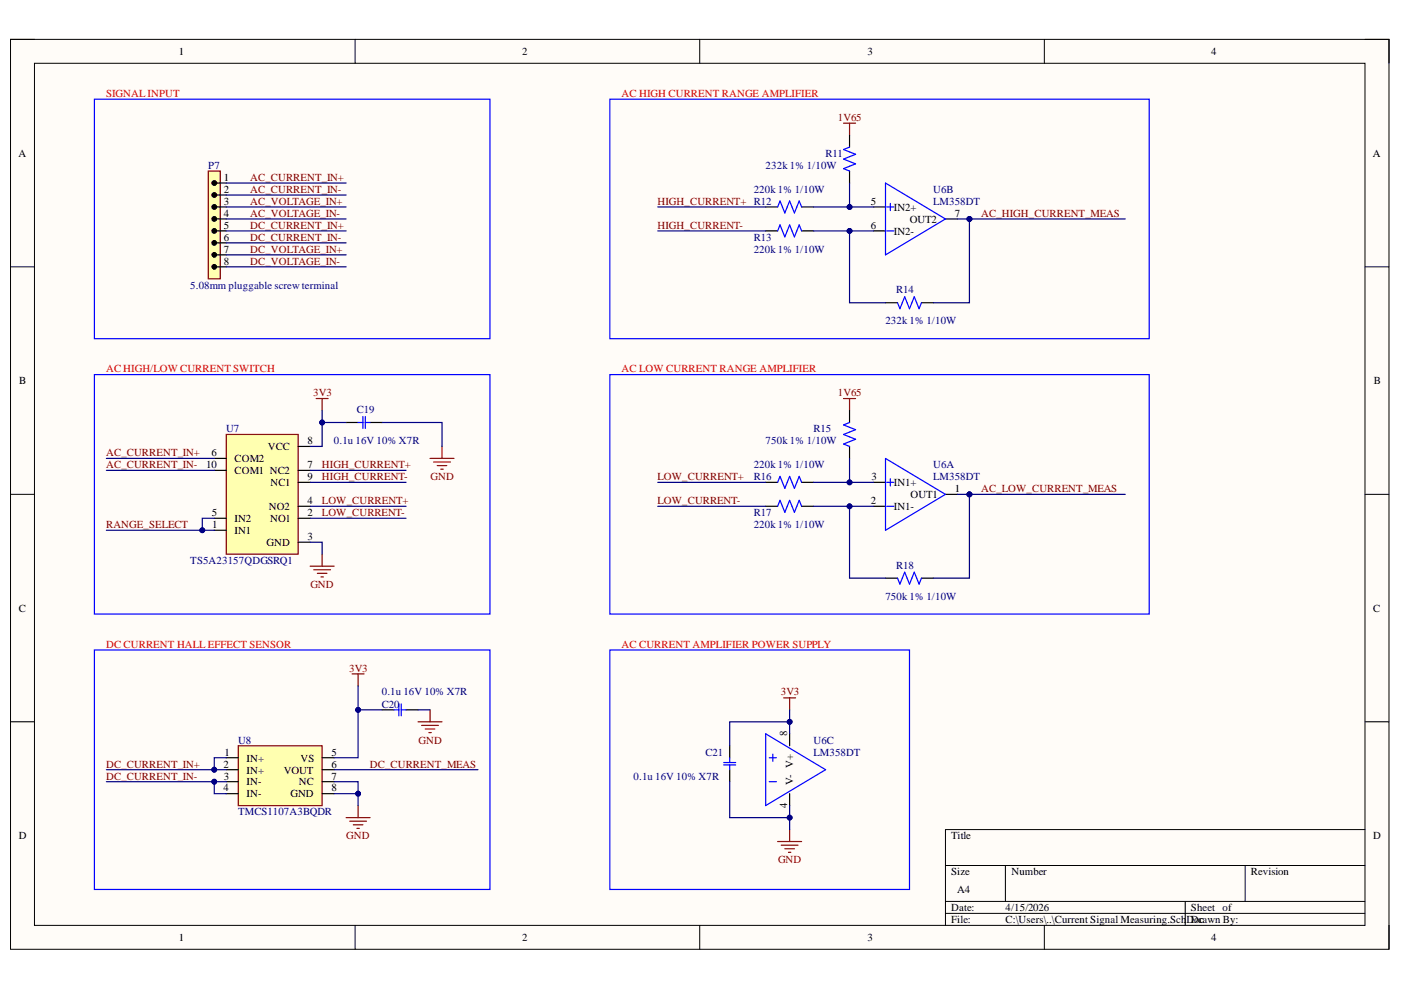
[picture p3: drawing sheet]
<svg xmlns="http://www.w3.org/2000/svg" width="297mm" height="210mm" viewBox="0 0 297 210" stroke-linecap="round" stroke-linejoin="round" font-family="sans-serif">
<defs><g id="words">
<g font-size="2.3">
<text x="37.9" y="11.7">1</text>
<text x="110.7" y="11.7">2</text>
<text x="183.9" y="11.7">3</text>
<text x="256.8" y="11.7">4</text>
<text x="3.9" y="33.3">A</text>
<text x="291.1" y="33.3">A</text>
<text x="47.5" y="38.4">1</text>
<text x="47.5" y="40.9">2</text>
<text x="47.5" y="43.4">3</text>
<text x="47.5" y="46">4</text>
<text x="184.7" y="43.4">5</text>
<text x="189.5" y="44.7">IN2+</text>
<text x="192.9" y="47.2">OUT2</text>
<text x="202.4" y="46">7</text>
<text x="47.5" y="48.5">5</text>
<text x="47.5" y="51">6</text>
<text x="47.5" y="53.6">7</text>
<text x="184.7" y="48.5">6</text>
<text x="189.5" y="49.8">IN2-</text>
<text x="47.5" y="56.1">8</text>
<text x="4.1" y="81.5">B</text>
<text x="291.3" y="81.5">B</text>
<text x="56.8" y="95.5">VCC</text>
<text x="65.2" y="94.2">8</text>
<text x="43.7" y="99.3">10</text>
<text x="44.8" y="96.7">6</text>
<text x="49.7" y="98">COM2</text>
<text x="49.7" y="100.5">COM1 NC2</text>
<text x="65.2" y="99.3">7</text>
<text x="65.2" y="101.8">9</text>
<text x="184.8" y="101.8">3</text>
<text x="57.4" y="103.1">NC1</text>
<text x="65.2" y="106.9">4</text>
<text x="184.7" y="106.9">2</text>
<text x="189.5" y="103.1">IN1+</text>
<text x="193" y="105.6">OUT1</text>
<text x="202.4" y="104.4">1</text>
<text x="44.9" y="109.4">5</text>
<text x="45" y="112">1</text>
<text x="49.7" y="113.2">IN1</text>
<text x="49.7" y="110.7">IN2</text>
<text x="57" y="108.2">NO2</text>
<text x="57.3" y="110.7">NO1</text>
<text x="65.2" y="109.4">2</text>
<text x="189.5" y="108.2">IN1-</text>
<text x="56.5" y="115.8">GND</text>
<text x="65.2" y="114.5">3</text>
<text x="4" y="129.7">C</text>
<text x="291.2" y="129.7">C</text>
<text x="47.6" y="160.2">1</text>
<text x="52.3" y="161.5">IN+</text>
<text x="63.7" y="161.5">VS</text>
<text x="70.3" y="160.2">5</text>
<text x="166.9" y="156.1" transform="rotate(-90 166.9 156.1)">8</text>
<text x="47.4" y="162.7">2</text>
<text x="47.4" y="167.8">4</text>
<text x="47.5" y="165.3">3</text>
<text x="52.3" y="164">IN+</text>
<text x="52.3" y="166.5">IN-</text>
<text x="60.1" y="164">VOUT</text>
<text x="63.4" y="166.5">NC</text>
<text x="70.3" y="162.7">6</text>
<text x="70.3" y="165.3">7</text>
<text x="70.3" y="167.8">8</text>
<text x="168.2" y="166.5" transform="rotate(-90 168.2 166.5)">V- V+</text>
<text x="52.3" y="169.1">IN-</text>
<text x="61.6" y="169.1">GND</text>
<text x="166.9" y="171.4" transform="rotate(-90 166.9 171.4)">4</text>
<text x="4" y="178">D</text>
<text x="201.7" y="178">Title</text>
<text x="291.2" y="178">D</text>
<text x="201.7" y="185.6">Size</text>
<text x="214.4" y="185.6">Number</text>
<text x="265.2" y="185.6">Revision</text>
<text x="202.9" y="189.4">A4</text>
<text x="201.7" y="193.2">Date:</text>
<text x="201.7" y="195.7">File:</text>
<text x="213.2" y="193.2">4/15/2026</text>
<text x="213.2" y="195.7">C:\Users\..\Current Signal Measuring.Sch</text>
<text x="251.6" y="195.7">DDorawn By:</text>
<text x="252.5" y="193.2">Sheet of</text>
<text x="254.3" y="195.7">c</text>
<text x="37.9" y="199.5">1</text>
<text x="110.7" y="199.5">2</text>
<text x="183.9" y="199.5">3</text>
<text x="256.8" y="199.5">4</text>
</g>
<g font-size="2.3" fill="#f00">
<text x="22.5" y="20.5">SIGNALINPUT</text>
<text x="131.8" y="20.5">AC HIGH CURRENT RANGE AMPLIFIER</text>
<text x="22.5" y="78.9">AC HIGH/LOW CURRENT SWITCH</text>
<text x="131.8" y="78.9">AC LOW CURRENT RANGE AMPLIFIER</text>
<text x="22.5" y="137.3">DC CURRENT HALLEFFECT SENSOR</text>
<text x="131.8" y="137.3">AC CURRENT AMPLIFIER POWER SUPPLY</text>
</g>
<g font-size="2.3" fill="#800000">
<text x="177.6" y="25.6">1V65</text>
<text x="53" y="38.4">AC_CURRENT_IN+</text>
<text x="53" y="40.9">AC_CURRENT_IN-</text>
<text x="53" y="43.4">AC_VOLTAGE_IN+</text>
<text x="53" y="46">AC_VOLTAGE_IN-</text>
<text x="139.4" y="43.4">HIGH_CURRENT+ R12</text>
<text x="208" y="46">AC_HIGH_CURRENT_MEAS</text>
<text x="53" y="53.6">DC_VOLTAGE_IN+</text>
<text x="53" y="48.5">DC_CURRENT_IN+</text>
<text x="53" y="51">DC_CURRENT_IN-</text>
<text x="139.4" y="48.5">HIGH_CURRENT-</text>
<text x="53" y="56.1">DC_VOLTAGE_IN-</text>
<text x="66.4" y="84">3V3</text>
<text x="177.6" y="84">1V65</text>
<text x="22.5" y="96.7">AC_CURRENT_IN+</text>
<text x="22.5" y="99.3">AC_CURRENT_IN-</text>
<text x="68.3" y="99.3">HIGH_CURRENT+</text>
<text x="68.3" y="101.8">HIGH_CURRENT-</text>
<text x="91.3" y="101.8">GND</text>
<text x="139.4" y="101.8">LOW_CURRENT+</text>
<text x="68.3" y="106.9">LOW_CURRENT+</text>
<text x="139.4" y="106.9">LOW_CURRENT-</text>
<text x="208" y="104.4">AC_LOW_CURRENT_MEAS</text>
<text x="22.5" y="112">RANGE_SELECT</text>
<text x="68.3" y="109.4">LOW_CURRENT-</text>
<text x="65.8" y="124.6">GND</text>
<text x="74" y="142.4">3V3</text>
<text x="165.5" y="147.4">3V3</text>
<text x="88.7" y="157.7">GND</text>
<text x="22.5" y="162.7">DC_CURRENT_IN+</text>
<text x="22.5" y="165.3">DC_CURRENT_IN-</text>
<text x="78.4" y="162.7">DC_CURRENT_MEAS</text>
<text x="73.4" y="178">GND</text>
<text x="165" y="183">GND</text>
</g>
<g font-size="2.3" fill="#000080">
<text x="44.2" y="35.8">P7</text>
<text x="162.3" y="35.8">232k 1% 1/10W</text>
<text x="175" y="33.3">R11</text>
<text x="159.8" y="40.9">220k 1% 1/10W</text>
<text x="197.9" y="40.9">U6B</text>
<text x="197.9" y="43.4">LM358DT</text>
<text x="159.8" y="51">R13</text>
<text x="159.8" y="53.6">220k 1% 1/10W</text>
<text x="40.4" y="61.2">5.08mm pluggable screw terminal</text>
<text x="190" y="62.2">R14</text>
<text x="187.7" y="68.8">232k 1% 1/10W</text>
<text x="75.6" y="87.5">C19</text>
<text x="48" y="91.7">U7</text>
<text x="70.8" y="94.2">0.1u 16V 10% X7R</text>
<text x="162.3" y="94.2">750k 1% 1/10W</text>
<text x="172.5" y="91.7">R15</text>
<text x="159.8" y="101.8">R16</text>
<text x="159.8" y="99.3">220k 1% 1/10W</text>
<text x="197.9" y="99.3">U6A</text>
<text x="197.9" y="101.8">LM358DT</text>
<text x="159.8" y="109.4">R17</text>
<text x="159.8" y="112">220k 1% 1/10W</text>
<text x="40.4" y="119.6">TS5A23157QDGSRQ1</text>
<text x="190" y="120.6">R18</text>
<text x="187.7" y="127.2">750k 1% 1/10W</text>
<text x="81" y="147.4">0.1u 16V 10% X7R</text>
<text x="81" y="150.1">C20</text>
<text x="50.5" y="157.7">U8</text>
<text x="149.6" y="160.2">C21</text>
<text x="172.5" y="157.7">U6C</text>
<text x="172.5" y="160.2">LM358DT</text>
<text x="134.3" y="165.3">0.1u 16V 10% X7R</text>
<text x="50.5" y="172.9">TMCS1107A3BQDR</text>
</g>
</g></defs>
<path d="M2.2 8.3h292.3v193h-292.3z" fill-rule="evenodd" fill="#fffcf8"/>
<path d="M2.2 8.3h292.3v193h-292.3z" fill="none" stroke="#000" stroke-width=".21"/>
<path d="M7.3 13.4h282.1v182.8h-282.1z" fill-rule="evenodd" fill="#fffcf8"/>
<g fill="none" stroke="#000" stroke-width=".21">
<path d="M2.2 8.3h5.1M7.3 13.4h282.1v182.8h-282.1zM75.3 8.3v5.1M148.4 8.3v5.1M221.4 8.3v5.1M289.4 8.3h5.1v5.1M2.2 56.6h5.1M289.4 56.6h5.1M2.2 104.8h5.1M289.4 104.8h5.1M2.2 153h5.1M289.4 153h5.1"/>
<path d="M289.4 175.9h-88.9v20.3M75.3 196.2v5.1M148.4 196.2v5.1M200.5 183.5h88.9M200.5 191.1h88.9M200.5 193.7h88.9M213.2 183.5v7.6M221.4 196.2v5.1M251.3 191.1v5.1M264 183.5v7.6M294.5 196.2v5.1"/>
</g>
<path d="M44.2 36.3h2.5v22.8h-2.5z" fill-rule="evenodd" fill="#ffffb0"/>
<path d="M44.2 36.3h2.5v22.8h-2.5zM178.9 26.1h2.5M180.1 26.1v2.5" fill="none" stroke="#800000" stroke-width=".25"/>
<g fill="none" stroke="#000" stroke-width=".25">
<path d="M45.4 38.8h2.6M180.1 28.6v2.6M180.1 36.3v2.5M45.4 41.3h2.6M45.4 43.9h2.6M45.4 46.4h2.6M45.4 49h2.6M45.4 51.5h2.6M45.4 54h2.6M45.4 56.6h2.6M162.3 43.9h2.6M162.3 49h2.6"/>
<path d="M170 43.9h2.5M170 49h2.5M187.7 64.2h2.6M195.4 64.2h2.5"/>
</g>
<g fill="#000">
<circle cx="45.4" cy="38.8" r=".51"/>
<circle cx="45.4" cy="41.3" r=".51"/>
<circle cx="45.4" cy="56.6" r=".51"/>
<circle cx="45.4" cy="54" r=".51"/>
<circle cx="45.4" cy="49" r=".51"/>
<circle cx="45.4" cy="46.4" r=".51"/>
<circle cx="45.4" cy="43.9" r=".51"/>
<circle cx="45.4" cy="51.5" r=".51"/>
</g>
<g fill="none" stroke="#000" stroke-width=".21">
<circle cx="45.4" cy="38.8" r=".51"/>
<circle cx="45.4" cy="41.3" r=".51"/>
<circle cx="45.4" cy="56.6" r=".51"/>
<circle cx="45.4" cy="54" r=".51"/>
<circle cx="45.4" cy="49" r=".51"/>
<circle cx="45.4" cy="46.4" r=".51"/>
<circle cx="45.4" cy="43.9" r=".51"/>
<circle cx="45.4" cy="51.5" r=".51"/>
</g>
<path d="M180.1 31.2l-1.2 .5 2.5 1-2.5 1 2.5 1-2.5 1.1 1.2 .5M164.9 43.9l.5-1.3 1 2.6 1-2.6 1 2.6 1-2.6 .6 1.3M164.9 49l.5-1.3 1 2.5 1-2.5 1 2.5 1-2.5 .6 1.3M190.3 64.2l.5 1.3 1-2.6 1 2.6 1-2.6 1.1 2.6 .5-1.3" fill="none" stroke="#00f" stroke-width=".25"/>
<path d="M50.5 158.1h17.8v12.7h-17.8z" fill-rule="evenodd" fill="#ffffb0"/>
<g fill="none" stroke="#800000" stroke-width=".25">
<path d="M67 84.5h2.6M68.3 84.5v2.5M178.9 84.5h2.5M180.1 84.5v2.5M68.3 117.5v2.5M65.8 120h5M66.5 120.8h3.6M67.3 121.6h2M68 122.3h.6M50.5 158.1h17.8v12.7h-17.8zM74.7 142.9h2.5M75.9 142.9v2.5"/>
<path d="M88.6 153h5.1M89.4 153.8h3.6M90.2 154.6h2M90.9 155.3h.5M91.2 150.5v2.5M73.4 173.4h5.1M74.1 174.1h3.6M74.9 174.9h2M75.7 175.6h.5M75.9 170.8v2.6"/>
</g>
<g fill="none" stroke="#000" stroke-width=".25">
<path d="M180.1 87v2.6M180.1 94.7v2.5M162.3 102.3h2.6M162.3 107.3h2.6M170 102.3h2.5M170 107.3h2.5M187.7 122.6h2.6M195.4 122.6h2.5M81 150.5h2.6M86.1 150.5h2.5M48 160.7h2.5M48 163.2h2.5"/>
<path d="M48 165.7h2.5M48 168.3h2.5M68.3 160.7h2.5M68.3 163.2h2.5M68.3 165.7h2.5M68.3 168.3h2.5"/>
</g>
<path d="M180.1 89.6l-1.2 .5 2.5 1-2.5 1 2.5 1-2.5 1 1.2 .6M164.9 102.3l.5-1.3 1 2.5 1-2.5 1 2.5 1-2.5 .6 1.3M164.9 107.3l.5-1.2 1 2.5 1-2.5 1 2.5 1-2.5 .6 1.2M20 137.8h83.9v50.8h-83.9zM190.3 122.6l.5 1.2 1-2.5 1 2.5 1-2.5 1.1 2.5 .5-1.2M83.6 150.5h1M84.6 149.2v2.6M85.1 150.5h1M85.1 149.2v2.6" fill="none" stroke="#00f" stroke-width=".25"/>
<path d="M48 92.1h15.2v25.4h-15.2z" fill-rule="evenodd" fill="#ffffb0"/>
<g fill="none" stroke="#800000" stroke-width=".25">
<path d="M48 92.1h15.2v25.4h-15.2zM91.2 97.2h5.1M91.9 98h3.6M92.7 98.7h2M93.5 99.5h.5M93.7 94.7v2.5M166.1 148h2.6M167.4 148v2.5M164.9 178.4h5.1M165.6 179.2h3.6M166.4 180h2M167.4 175.9v2.5"/>
<path d="M167.2 180.7h.5"/>
</g>
<g fill="none" stroke="#000" stroke-width=".25">
<path d="M185.2 49h2.5M185.2 43.9h2.5M200.5 46.4h2.5M45.4 97.2h2.6M45.4 99.7h2.6M63.2 99.7h2.6M63.2 94.7h2.6M73.4 89.6h2.5M78.5 89.6h2.5M45.4 112.4h2.6M45.4 109.9h2.6M63.2 109.9h2.6"/>
<path d="M63.2 115h2.6M63.2 107.3h2.6M63.2 102.3h2.6M185.2 107.4h2.5M185.2 102.3h2.5M200.5 104.8h2.5M154.7 158.1v2.6M167.4 155.6v2.5M154.7 163.2v2.5M167.4 168.3v2.5"/>
</g>
<g fill="none" stroke="#00f" stroke-width=".25">
<path d="M20 21h83.9v50.8h-83.9zM129.3 21h114.4v50.8h-114.4zM187.7 38.8l12.8 7.6-12.8 7.6zM188 43.9h1.5M188 49h1.5M188.8 43.1v1.6M20 79.4h83.9v50.8h-83.9zM129.3 79.4h114.4v50.8h-114.4zM75.9 89.6h1M76.9 88.3v2.5M77.5 89.6h1M77.5 88.3v2.5"/>
<path d="M187.7 97.2l12.8 7.6-12.8 7.6zM188 102.3h1.5M188 107.4h1.5M188.8 101.5v1.5M162.3 155.6l12.7 7.6-12.7 7.6zM163.9 159.9v1.5M153.4 161.7h2.6M153.4 162.2h2.6M154.7 160.7v1M154.7 162.2v1M163.1 160.7h1.5M163.1 165.7h1.5"/>
</g>
<path d="M48 38.8h25.4M48 41.3h25.4M48 43.9h25.4M48 46.4h25.4M48 49h25.4M48 51.5h25.4M48 54h25.4M48 56.6h25.4M139.5 43.9h22.8M139.5 49h22.8M75.9 145.4v15.3h-5.1" fill="none" stroke="#000080" stroke-width=".25"/>
<circle cx="75.9" cy="150.5" r=".51" fill="#000080"/>
<circle cx="75.9" cy="150.5" r=".51" fill="none" stroke="#000080" stroke-width=".21"/>
<path d="M70.8 168.3h5.1v2.5" fill="none" stroke="#000080" stroke-width=".25"/>
<circle cx="75.9" cy="168.3" r=".51" fill="#000080"/>
<circle cx="75.9" cy="168.3" r=".51" fill="none" stroke="#000080" stroke-width=".21"/>
<path d="M48 160.7h-2.6v2.5h2.6" fill="none" stroke="#000080" stroke-width=".25"/>
<circle cx="45.4" cy="163.2" r=".51" fill="#000080"/>
<circle cx="45.4" cy="163.2" r=".51" fill="none" stroke="#000080" stroke-width=".21"/>
<path d="M48 165.7h-2.6v2.6h2.6" fill="none" stroke="#000080" stroke-width=".25"/>
<circle cx="45.4" cy="165.7" r=".51" fill="#000080"/>
<circle cx="45.4" cy="165.7" r=".51" fill="none" stroke="#000080" stroke-width=".21"/>
<path d="M22.6 163.2h22.8" fill="none" stroke="#000080" stroke-width=".25"/>
<circle cx="45.4" cy="163.2" r=".51" fill="#000080"/>
<circle cx="45.4" cy="163.2" r=".51" fill="none" stroke="#000080" stroke-width=".21"/>
<path d="M70.8 165.7h5.1v2.6M70.8 163.2h30.5" fill="none" stroke="#000080" stroke-width=".25"/>
<circle cx="75.9" cy="168.3" r=".51" fill="#000080"/>
<circle cx="75.9" cy="168.3" r=".51" fill="none" stroke="#000080" stroke-width=".21"/>
<path d="M75.9 150.5h5.1" fill="none" stroke="#000080" stroke-width=".25"/>
<circle cx="75.9" cy="150.5" r=".51" fill="#000080"/>
<circle cx="75.9" cy="150.5" r=".51" fill="none" stroke="#000080" stroke-width=".21"/>
<path d="M88.6 150.5h2.6M22.6 165.7h22.8" fill="none" stroke="#000080" stroke-width=".25"/>
<circle cx="45.4" cy="165.7" r=".51" fill="#000080"/>
<circle cx="45.4" cy="165.7" r=".51" fill="none" stroke="#000080" stroke-width=".21"/>
<path d="M45.4 109.9h-2.5v2.5h2.5" fill="none" stroke="#000080" stroke-width=".25"/>
<circle cx="42.9" cy="112.4" r=".51" fill="#000080"/>
<circle cx="42.9" cy="112.4" r=".51" fill="none" stroke="#000080" stroke-width=".21"/>
<path d="M22.6 112.4h20.3" fill="none" stroke="#000080" stroke-width=".25"/>
<circle cx="42.9" cy="112.4" r=".51" fill="#000080"/>
<circle cx="42.9" cy="112.4" r=".51" fill="none" stroke="#000080" stroke-width=".21"/>
<path d="M68.3 87v7.7h-2.5" fill="none" stroke="#000080" stroke-width=".25"/>
<circle cx="68.3" cy="89.6" r=".51" fill="#000080"/>
<circle cx="68.3" cy="89.6" r=".51" fill="none" stroke="#000080" stroke-width=".21"/>
<path d="M22.6 97.2h22.8M22.6 99.7h22.8M65.8 99.7h20.3M68.3 89.6h5.1M65.8 115h2.5v2.5M65.8 102.3h20.3M65.8 107.3h20.3M65.8 109.9h20.3M139.5 102.3h22.8M139.5 107.3h22.8" fill="none" stroke="#000080" stroke-width=".25"/>
<circle cx="68.3" cy="89.6" r=".51" fill="#000080"/>
<circle cx="68.3" cy="89.6" r=".51" fill="none" stroke="#000080" stroke-width=".21"/>
<path d="M81 89.6h12.7v5.1M172.5 107.4h12.7" fill="none" stroke="#000080" stroke-width=".25"/>
<circle cx="180.1" cy="107.3" r=".51" fill="#000080"/>
<circle cx="180.1" cy="107.3" r=".51" fill="none" stroke="#000080" stroke-width=".21"/>
<path d="M180.1 107.4v15.2h7.6" fill="none" stroke="#000080" stroke-width=".25"/>
<circle cx="180.1" cy="107.3" r=".51" fill="#000080"/>
<circle cx="180.1" cy="107.3" r=".51" fill="none" stroke="#000080" stroke-width=".21"/>
<path d="M205.5 104.8h33.1" fill="none" stroke="#000080" stroke-width=".25"/>
<circle cx="205.5" cy="104.8" r=".51" fill="#000080"/>
<circle cx="205.5" cy="104.8" r=".51" fill="none" stroke="#000080" stroke-width=".21"/>
<path d="M205.5 104.8v17.8h-7.6" fill="none" stroke="#000080" stroke-width=".25"/>
<circle cx="205.5" cy="104.8" r=".51" fill="#000080"/>
<circle cx="205.5" cy="104.8" r=".51" fill="none" stroke="#000080" stroke-width=".21"/>
<path d="M205.5 46.4h33.1" fill="none" stroke="#000080" stroke-width=".25"/>
<circle cx="205.5" cy="46.4" r=".51" fill="#000080"/>
<circle cx="205.5" cy="46.4" r=".51" fill="none" stroke="#000080" stroke-width=".21"/>
<path d="M172.5 43.9h12.7" fill="none" stroke="#000080" stroke-width=".25"/>
<circle cx="180.1" cy="43.9" r=".51" fill="#000080"/>
<circle cx="180.1" cy="43.9" r=".51" fill="none" stroke="#000080" stroke-width=".21"/>
<path d="M172.5 49h12.7" fill="none" stroke="#000080" stroke-width=".25"/>
<circle cx="180.1" cy="49" r=".51" fill="#000080"/>
<circle cx="180.1" cy="49" r=".51" fill="none" stroke="#000080" stroke-width=".21"/>
<path d="M180.1 49v15.2h7.6" fill="none" stroke="#000080" stroke-width=".25"/>
<circle cx="180.1" cy="49" r=".51" fill="#000080"/>
<circle cx="180.1" cy="49" r=".51" fill="none" stroke="#000080" stroke-width=".21"/>
<path d="M205.5 46.4v17.8h-7.6" fill="none" stroke="#000080" stroke-width=".25"/>
<circle cx="205.5" cy="46.4" r=".51" fill="#000080"/>
<circle cx="205.5" cy="46.4" r=".51" fill="none" stroke="#000080" stroke-width=".21"/>
<path d="M203 46.4h2.5" fill="none" stroke="#000080" stroke-width=".25"/>
<circle cx="205.5" cy="46.4" r=".51" fill="#000080"/>
<circle cx="205.5" cy="46.4" r=".51" fill="none" stroke="#000080" stroke-width=".21"/>
<path d="M203 104.8h2.5" fill="none" stroke="#000080" stroke-width=".25"/>
<circle cx="205.5" cy="104.8" r=".51" fill="#000080"/>
<circle cx="205.5" cy="104.8" r=".51" fill="none" stroke="#000080" stroke-width=".21"/>
<path d="M180.1 38.8v5.1" fill="none" stroke="#000080" stroke-width=".25"/>
<circle cx="180.1" cy="43.9" r=".51" fill="#000080"/>
<circle cx="180.1" cy="43.9" r=".51" fill="none" stroke="#000080" stroke-width=".21"/>
<path d="M180.1 97.2v5.1" fill="none" stroke="#000080" stroke-width=".25"/>
<circle cx="180.1" cy="102.3" r=".51" fill="#000080"/>
<circle cx="180.1" cy="102.3" r=".51" fill="none" stroke="#000080" stroke-width=".21"/>
<path d="M172.5 102.3h12.7" fill="none" stroke="#000080" stroke-width=".25"/>
<circle cx="180.1" cy="102.3" r=".51" fill="#000080"/>
<circle cx="180.1" cy="102.3" r=".51" fill="none" stroke="#000080" stroke-width=".21"/>
<path d="M167.4 150.5v5.1" fill="none" stroke="#000080" stroke-width=".25"/>
<circle cx="167.4" cy="153" r=".51" fill="#000080"/>
<circle cx="167.4" cy="153" r=".51" fill="none" stroke="#000080" stroke-width=".21"/>
<path d="M167.4 170.8v5.1" fill="none" stroke="#000080" stroke-width=".25"/>
<circle cx="167.4" cy="173.4" r=".51" fill="#000080"/>
<circle cx="167.4" cy="173.4" r=".51" fill="none" stroke="#000080" stroke-width=".21"/>
<path d="M167.4 153h-12.7v5.1" fill="none" stroke="#000080" stroke-width=".25"/>
<circle cx="167.4" cy="153" r=".51" fill="#000080"/>
<circle cx="167.4" cy="153" r=".51" fill="none" stroke="#000080" stroke-width=".21"/>
<path d="M154.7 165.7v7.7h12.7" fill="none" stroke="#000080" stroke-width=".25"/>
<circle cx="167.4" cy="173.4" r=".51" fill="#000080"/>
<circle cx="167.4" cy="173.4" r=".51" fill="none" stroke="#000080" stroke-width=".21"/>
<path d="M129.3 137.8h63.5v50.8h-63.5z" fill="none" stroke="#00f" stroke-width=".25"/>
<use href="#words"/>
</svg>
